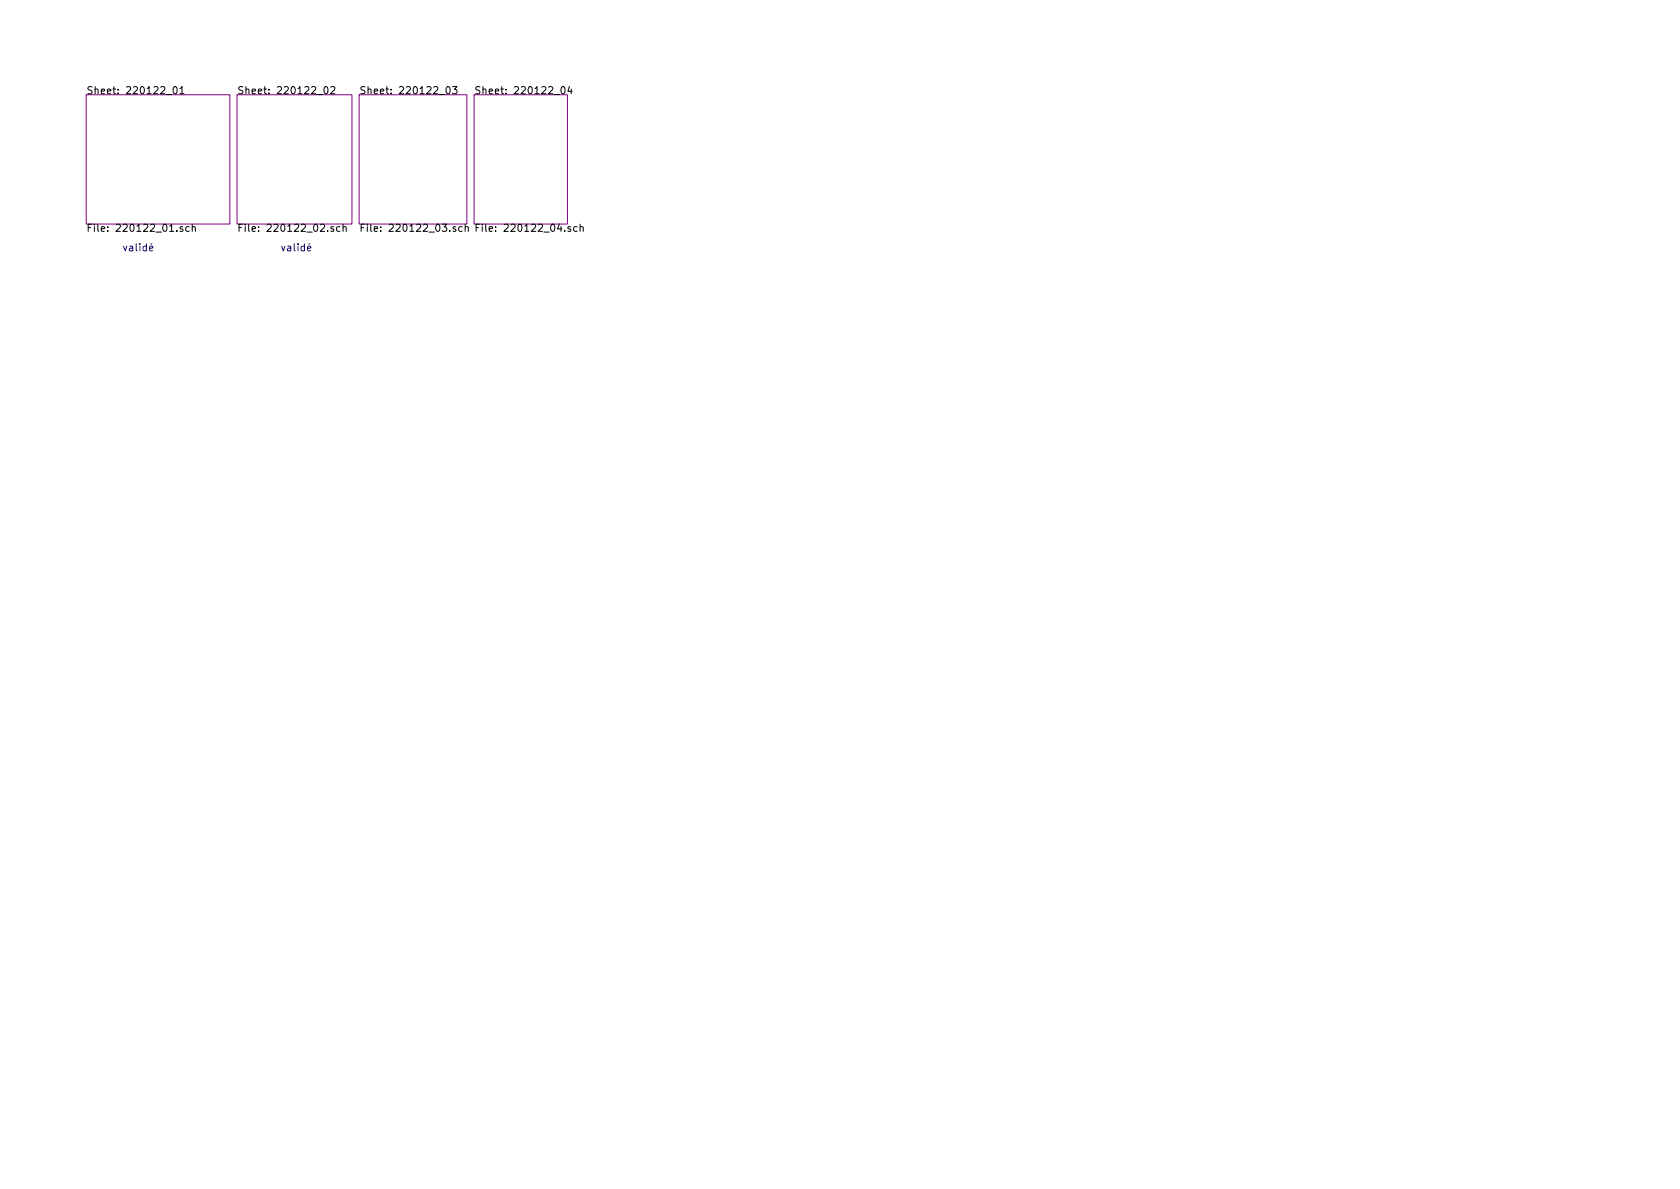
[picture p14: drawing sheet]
<svg xmlns="http://www.w3.org/2000/svg" width="297mm" height="210mm" viewBox="0 0 297 210" stroke-linecap="round" stroke-linejoin="round" font-family="sans-serif">
<defs><g id="words">
<g font-size="1.8">
<text x="15.2" y="16.7">Sheet: 220122_01</text>
<text x="41.9" y="16.7">Sheet: 220122_02</text>
<text x="63.5" y="16.7">Sheet: 220122_03</text>
<text x="83.8" y="16.7">Sheet: 220122_04</text>
<text x="15.2" y="41">File: 220122_01.sch</text>
<text x="41.9" y="41">File: 220122_02.sch</text>
<text x="63.5" y="41">File: 220122_03.sch</text>
<text x="83.8" y="41">File: 220122_04.sch</text>
</g>
<g font-size="1.8" fill="#0000c2">
<text x="21.6" y="44.4">validé</text>
<text x="49.5" y="44.4">validé</text>
</g>
</g></defs>
<path d="M15.2 16.8h25.4v22.8h-25.4zM41.9 16.8h20.3v22.8h-20.3zM63.5 16.8h19v22.8h-19zM83.8 16.8h16.5v22.8h-16.5z" fill="none" stroke="#840084" stroke-width=".18"/>
<g fill="none" stroke="#000" stroke-width=".18">
<path d="M29.4 16.7h1M30.8 15.4l.1-.1a.69 .69 0 0 1 .4 .6 .69 .69 0 0 1-.4 .7 .83 .83 0 0 1-.1-1.2zM31.8 15.7l.4-.4v1.3M31.8 16.6h.7M56.1 16.7h.9M57.4 15.4l.2-.1a.69 .69 0 0 1 .4 .6 .69 .69 0 0 1-.4 .7l-.3-.2v-.3zM58.5 15.4l.5-.1 .2 .4v.2l-.8 .7h.8M77.6 16.7h1M79 15.4l.2-.1a.69 .69 0 0 1 .4 .6 .69 .69 0 0 1-.4 .7l-.3-.2v-.3zM80 15.3h.8l-.4 .5 .3 .1v.6l-.1 .1-.6-.1M98 16.7h.9M99.3 15.4l.2-.1a.69 .69 0 0 1 .4 .6 .69 .69 0 0 1-.4 .7l-.3-.2v-.3z"/>
<path d="M100.7 15.3l-.3 .8h.8M101 15.7v.9M34 39.6v1.3M60.7 39.6v1.3M82.2 39.6v1.3M102.6 39.6v1.3M32.3 40.1h-.3l-.2 .2 .1 .1 .4 .2v.3h-.5M33.5 40.1h-.4l-.3 .2 .2 .6h.5M34 40.2l.2-.1h.3v.8M59 40.1h-.3l-.2 .2v.1l.5 .2v.3h-.5M60.1 40.1h-.3l-.3 .2 .1 .6h.5M60.7 40.2l.1-.1h.3l.1 .8"/>
<path d="M80.6 40.1h-.3l-.2 .2v.1l.5 .2v.3h-.5M81.7 40.1h-.3l-.3 .2 .1 .6h.5M82.2 40.2l.2-.1h.3l.1 .8M100.9 40.1h-.3l-.2 .2 .1 .1 .4 .2v.3h-.5M102 40.1h-.3l-.3 .2 .1 .6h.5M102.6 40.2l.1-.1h.3l.1 .8"/>
</g>
<path d="M26.4 43.9l.6-.1v-.2l-.4-.1-.2 .2 .1 .6h.5M26.8 43l-.1 .2M54.4 43.9l.6-.1-.1-.2-.3-.1-.2 .2v.6h.5M54.8 43l-.2 .2" fill="none" stroke="#0000c2" stroke-width=".18"/>
<use href="#words"/>
</svg>
